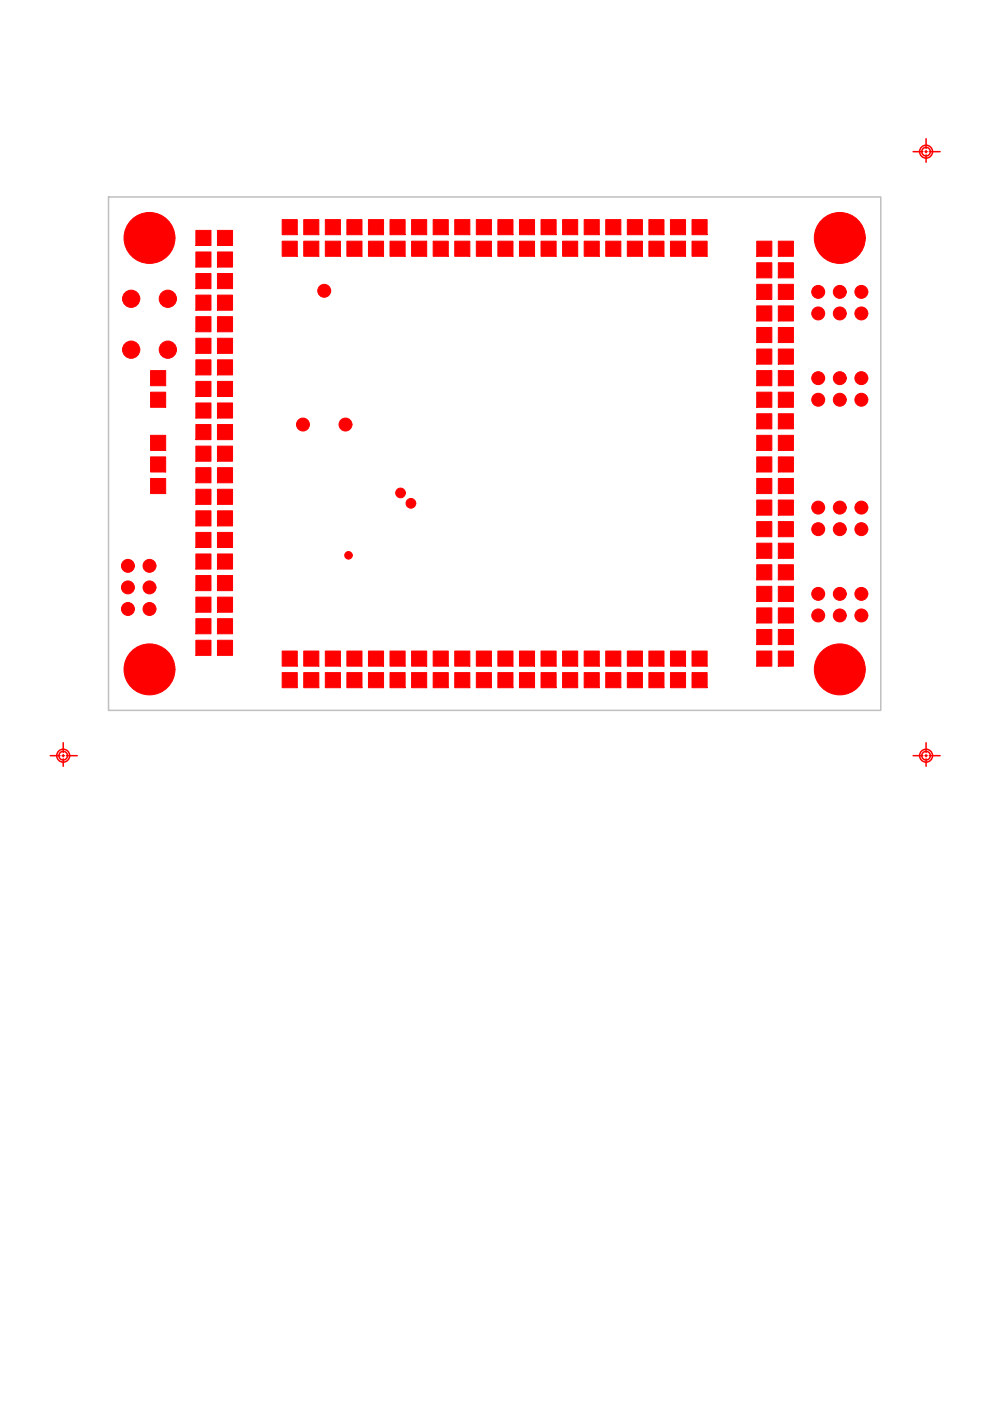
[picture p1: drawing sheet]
<svg xmlns="http://www.w3.org/2000/svg" width="210mm" height="297mm" viewBox="0 0 210 297" stroke-linecap="round" stroke-linejoin="round" font-family="sans-serif">
<path d="M23 41.8h163.7v108.8h-163.7z" fill="none" stroke="#c0c0c0" stroke-width=".32"/>
<g fill="none" stroke="#f00" stroke-width=".32">
<path d="M193.6 32.2h2.1M196.1 32.2h.5M196.3 29.4v2.1M196.3 31.9v.5M196.3 32.8v1.6M197 32.2h2.3M13.4 157.5v2M13.4 160v.4M196.3 157.5v2M196.3 160v.4M10.7 160.2h2M13.2 160.2h.4"/>
<path d="M13.4 160.9v1.6M14.1 160.2h2.3M193.6 160.2h2.1M196.1 160.2h.5M196.3 160.9v1.6M197 160.2h2.3"/>
<circle cx="196.3" cy="32.2" r="1.37"/>
<circle cx="196.3" cy="32.2" r=".91"/>
<circle cx="13.4" cy="160.2" r="1.37"/>
<circle cx="13.4" cy="160.2" r=".91"/>
<circle cx="196.3" cy="160.2" r="1.37"/>
<circle cx="196.3" cy="160.2" r=".91"/>
</g>
<g fill="#f00" stroke="#f00" stroke-width=".21">
<path d="M160.4 51.1h3.2v3.2h-3.2z"/>
<path d="M165 51.1h3.2v3.2h-3.2z"/>
<path d="M160.4 92.3h3.2v3.2h-3.2z"/>
<path d="M165 92.3h3.2v3.2h-3.2z"/>
<path d="M31.9 101.4h3.2v3.2h-3.2z"/>
<path d="M31.9 96.9h3.2v3.2h-3.2z"/>
<path d="M31.9 92.3h3.2v3.2h-3.2z"/>
<path d="M31.9 83.2h3.2v3.2h-3.2z"/>
<path d="M31.9 78.6h3.2v3.2h-3.2z"/>
<path d="M160.4 96.9h3.2v3.2h-3.2z"/>
<path d="M165 96.9h3.2v3.2h-3.2z"/>
<path d="M160.4 101.4h3.2v3.2h-3.2z"/>
<path d="M165 101.4h3.2v3.2h-3.2z"/>
<path d="M160.4 106h3.2v3.2h-3.2z"/>
<path d="M165 106h3.2v3.2h-3.2z"/>
<path d="M160.4 110.6h3.2v3.2h-3.2z"/>
<path d="M165 110.6h3.2v3.2h-3.2z"/>
<path d="M160.4 115.2h3.2v3.2h-3.2z"/>
<path d="M165 115.2h3.2v3.2h-3.2z"/>
<path d="M160.4 119.7h3.2v3.2h-3.2z"/>
<path d="M165 119.7h3.2v3.2h-3.2z"/>
<path d="M160.4 124.3h3.2v3.2h-3.2z"/>
<path d="M165 124.3h3.2v3.2h-3.2z"/>
<path d="M160.4 128.9h3.2v3.2h-3.2z"/>
<path d="M165 128.9h3.2v3.2h-3.2z"/>
<path d="M160.4 133.5h3.2v3.2h-3.2z"/>
<path d="M165 133.5h3.2v3.2h-3.2z"/>
<path d="M160.4 55.7h3.2v3.2h-3.2z"/>
<path d="M165 55.7h3.2v3.2h-3.2z"/>
<path d="M160.4 138h3.2v3.2h-3.2z"/>
<path d="M165 138h3.2v3.2h-3.2z"/>
<path d="M146.7 142.6h3.2v3.2h-3.2z"/>
<path d="M146.7 138h3.2v3.2h-3.2z"/>
<path d="M142.2 142.6h3.2v3.2h-3.2z"/>
<path d="M142.2 138h3.2v3.2h-3.2z"/>
<path d="M137.6 142.6h3.2v3.2h-3.2z"/>
<path d="M137.6 138h3.2v3.2h-3.2z"/>
<path d="M133 142.6h3.2v3.2h-3.2z"/>
<path d="M133 138h3.2v3.2h-3.2z"/>
<path d="M128.4 142.6h3.2v3.2h-3.2z"/>
<path d="M128.4 138h3.2v3.2h-3.2z"/>
<path d="M123.9 142.6h3.2v3.2h-3.2z"/>
<path d="M123.9 138h3.2v3.2h-3.2z"/>
<path d="M119.3 142.6h3.2v3.2h-3.2z"/>
<path d="M119.3 138h3.2v3.2h-3.2z"/>
<path d="M114.7 142.6h3.2v3.2h-3.2z"/>
<path d="M114.7 138h3.2v3.2h-3.2z"/>
<path d="M110.1 142.6h3.2v3.2h-3.2z"/>
<path d="M110.1 138h3.2v3.2h-3.2z"/>
<path d="M160.4 60.3h3.2v3.2h-3.2z"/>
<path d="M165 60.3h3.2v3.2h-3.2z"/>
<path d="M105.6 142.6h3.2v3.2h-3.2z"/>
<path d="M105.6 138h3.2v3.2h-3.2z"/>
<path d="M101 142.6h3.2v3.2h-3.2z"/>
<path d="M101 138h3.2v3.2h-3.2z"/>
<path d="M96.4 142.6h3.2v3.2h-3.2z"/>
<path d="M96.4 138h3.2v3.2h-3.2z"/>
<path d="M91.8 142.6h3.2v3.2h-3.2z"/>
<path d="M91.8 138h3.2v3.2h-3.2z"/>
<path d="M87.3 142.6h3.2v3.2h-3.2z"/>
<path d="M87.3 138h3.2v3.2h-3.2z"/>
<path d="M82.7 142.6h3.2v3.2h-3.2z"/>
<path d="M82.7 138h3.2v3.2h-3.2z"/>
<path d="M78.1 142.6h3.2v3.2h-3.2z"/>
<path d="M78.1 138h3.2v3.2h-3.2z"/>
<path d="M73.5 142.6h3.2v3.2h-3.2z"/>
<path d="M73.5 138h3.2v3.2h-3.2z"/>
<path d="M69 142.6h3.2v3.2h-3.2z"/>
<path d="M69 138h3.2v3.2h-3.2z"/>
<path d="M64.4 142.6h3.2v3.2h-3.2z"/>
<path d="M64.4 138h3.2v3.2h-3.2z"/>
<path d="M160.4 64.9h3.2v3.2h-3.2z"/>
<path d="M165 64.9h3.2v3.2h-3.2z"/>
<path d="M59.8 142.6h3.2v3.2h-3.2z"/>
<path d="M59.8 138h3.2v3.2h-3.2z"/>
<path d="M41.5 135.7h3.2v3.2h-3.2z"/>
<path d="M46.1 135.7h3.2v3.2h-3.2z"/>
<path d="M41.5 131.2h3.2v3.2h-3.2z"/>
<path d="M46.1 131.2h3.2v3.2h-3.2z"/>
<path d="M41.5 126.6h3.2v3.2h-3.2z"/>
<path d="M46.1 126.6h3.2v3.2h-3.2z"/>
<path d="M41.5 122h3.2v3.2h-3.2z"/>
<path d="M46.1 122h3.2v3.2h-3.2z"/>
<path d="M41.5 117.5h3.2v3.2h-3.2z"/>
<path d="M46.1 117.5h3.2v3.2h-3.2z"/>
<path d="M41.5 112.9h3.2v3.2h-3.2z"/>
<path d="M46.1 112.9h3.2v3.2h-3.2z"/>
<path d="M41.5 108.3h3.2v3.2h-3.2z"/>
<path d="M46.1 108.3h3.2v3.2h-3.2z"/>
<path d="M41.5 103.7h3.2v3.2h-3.2z"/>
<path d="M46.1 103.7h3.2v3.2h-3.2z"/>
<path d="M41.5 99.2h3.2v3.2h-3.2z"/>
<path d="M46.1 99.2h3.2v3.2h-3.2z"/>
<path d="M160.4 69.4h3.2v3.2h-3.2z"/>
<path d="M165 69.4h3.2v3.2h-3.2z"/>
<path d="M41.5 94.6h3.2v3.2h-3.2z"/>
<path d="M46.1 94.6h3.2v3.2h-3.2z"/>
<path d="M41.5 90h3.2v3.2h-3.2z"/>
<path d="M46.1 90h3.2v3.2h-3.2z"/>
<path d="M41.5 85.4h3.2v3.2h-3.2z"/>
<path d="M46.1 85.4h3.2v3.2h-3.2z"/>
<path d="M41.5 80.9h3.2v3.2h-3.2z"/>
<path d="M46.1 80.9h3.2v3.2h-3.2z"/>
<path d="M41.5 76.3h3.2v3.2h-3.2z"/>
<path d="M46.1 76.3h3.2v3.2h-3.2z"/>
<path d="M41.5 71.7h3.2v3.2h-3.2z"/>
<path d="M46.1 71.7h3.2v3.2h-3.2z"/>
<path d="M41.5 67.1h3.2v3.2h-3.2z"/>
<path d="M46.1 67.1h3.2v3.2h-3.2z"/>
<path d="M41.5 62.6h3.2v3.2h-3.2z"/>
<path d="M46.1 62.6h3.2v3.2h-3.2z"/>
<path d="M41.5 58h3.2v3.2h-3.2z"/>
<path d="M46.1 58h3.2v3.2h-3.2z"/>
<path d="M41.5 53.4h3.2v3.2h-3.2z"/>
<path d="M46.1 53.4h3.2v3.2h-3.2z"/>
<path d="M160.4 74h3.2v3.2h-3.2z"/>
<path d="M165 74h3.2v3.2h-3.2z"/>
<path d="M41.5 48.8h3.2v3.3h-3.2z"/>
<path d="M46.1 48.8h3.2v3.3h-3.2z"/>
<path d="M59.8 51.1h3.2v3.2h-3.2z"/>
<path d="M59.8 46.6h3.2v3.2h-3.2z"/>
<path d="M64.4 51.1h3.2v3.2h-3.2z"/>
<path d="M64.4 46.6h3.2v3.2h-3.2z"/>
<path d="M69 51.1h3.2v3.2h-3.2z"/>
<path d="M69 46.6h3.2v3.2h-3.2z"/>
<path d="M73.5 51.1h3.2v3.2h-3.2z"/>
<path d="M73.5 46.6h3.2v3.2h-3.2z"/>
<path d="M78.1 51.1h3.2v3.2h-3.2z"/>
<path d="M78.1 46.6h3.2v3.2h-3.2z"/>
<path d="M82.7 51.1h3.2v3.2h-3.2z"/>
<path d="M82.7 46.6h3.2v3.2h-3.2z"/>
<path d="M87.3 51.1h3.2v3.2h-3.2z"/>
<path d="M87.3 46.6h3.2v3.2h-3.2z"/>
<path d="M91.8 51.1h3.2v3.2h-3.2z"/>
<path d="M91.8 46.6h3.2v3.2h-3.2z"/>
<path d="M96.4 51.1h3.2v3.2h-3.2z"/>
<path d="M96.4 46.6h3.2v3.2h-3.2z"/>
<path d="M160.4 78.6h3.2v3.2h-3.2z"/>
<path d="M165 78.6h3.2v3.2h-3.2z"/>
<path d="M101 51.1h3.2v3.2h-3.2z"/>
<path d="M101 46.6h3.2v3.2h-3.2z"/>
<path d="M105.6 51.1h3.2v3.2h-3.2z"/>
<path d="M105.6 46.6h3.2v3.2h-3.2z"/>
<path d="M110.1 51.1h3.2v3.2h-3.2z"/>
<path d="M110.1 46.6h3.2v3.2h-3.2z"/>
<path d="M114.7 51.1h3.2v3.2h-3.2z"/>
<path d="M114.7 46.6h3.2v3.2h-3.2z"/>
<path d="M119.3 51.1h3.2v3.2h-3.2z"/>
<path d="M119.3 46.6h3.2v3.2h-3.2z"/>
<path d="M123.9 51.1h3.2v3.2h-3.2z"/>
<path d="M123.9 46.6h3.2v3.2h-3.2z"/>
<path d="M128.4 51.1h3.2v3.2h-3.2z"/>
<path d="M128.4 46.6h3.2v3.2h-3.2z"/>
<path d="M133 51.1h3.2v3.2h-3.2z"/>
<path d="M133 46.6h3.2v3.2h-3.2z"/>
<path d="M137.6 51.1h3.2v3.2h-3.2z"/>
<path d="M137.6 46.6h3.2v3.2h-3.2z"/>
<path d="M142.2 51.1h3.2v3.2h-3.2z"/>
<path d="M142.2 46.6h3.2v3.2h-3.2z"/>
<path d="M160.4 83.2h3.2v3.2h-3.2z"/>
<path d="M165 83.2h3.2v3.2h-3.2z"/>
<path d="M146.7 51.1h3.2v3.2h-3.2z"/>
<path d="M146.7 46.6h3.2v3.2h-3.2z"/>
<path d="M160.4 87.7h3.2v3.2h-3.2z"/>
<path d="M165 87.7h3.2v3.2h-3.2z"/>
<circle cx="31.7" cy="141.9" r="5.4"/>
<circle cx="178.1" cy="141.9" r="5.4"/>
<circle cx="178.1" cy="50.4" r="5.4"/>
<circle cx="31.7" cy="50.4" r="5.4"/>
<circle cx="27.8" cy="74.1" r="1.83"/>
<circle cx="35.6" cy="74.1" r="1.83"/>
<circle cx="35.6" cy="63.3" r="1.83"/>
<circle cx="27.8" cy="63.3" r="1.83"/>
<circle cx="84.9" cy="104.5" r="1.03"/>
<circle cx="87.1" cy="106.7" r="1.03"/>
<circle cx="73.9" cy="117.7" r=".8"/>
<circle cx="73.3" cy="90" r="1.37"/>
<circle cx="64.2" cy="90" r="1.37"/>
<circle cx="68.7" cy="61.7" r="1.37"/>
<circle cx="27.1" cy="120" r="1.37"/>
<circle cx="31.7" cy="120" r="1.37"/>
<circle cx="27.1" cy="124.5" r="1.37"/>
<circle cx="31.7" cy="124.5" r="1.37"/>
<circle cx="27.1" cy="129.1" r="1.37"/>
<circle cx="31.7" cy="129.1" r="1.37"/>
<circle cx="182.6" cy="125.9" r="1.37"/>
<circle cx="182.6" cy="130.5" r="1.37"/>
<circle cx="178.1" cy="125.9" r="1.37"/>
<circle cx="178.1" cy="130.5" r="1.37"/>
<circle cx="173.5" cy="125.9" r="1.37"/>
<circle cx="173.5" cy="130.5" r="1.37"/>
<circle cx="182.6" cy="107.6" r="1.37"/>
<circle cx="182.6" cy="112.2" r="1.37"/>
<circle cx="178.1" cy="107.6" r="1.37"/>
<circle cx="178.1" cy="112.2" r="1.37"/>
<circle cx="173.5" cy="107.6" r="1.37"/>
<circle cx="173.5" cy="112.2" r="1.37"/>
<circle cx="173.5" cy="84.8" r="1.37"/>
<circle cx="173.5" cy="80.2" r="1.37"/>
<circle cx="178.1" cy="84.8" r="1.37"/>
<circle cx="178.1" cy="80.2" r="1.37"/>
<circle cx="182.6" cy="84.8" r="1.37"/>
<circle cx="182.6" cy="80.2" r="1.37"/>
<circle cx="173.5" cy="66.5" r="1.37"/>
<circle cx="173.5" cy="61.9" r="1.37"/>
<circle cx="178.1" cy="66.5" r="1.37"/>
<circle cx="178.1" cy="61.9" r="1.37"/>
<circle cx="182.6" cy="66.5" r="1.37"/>
<circle cx="182.6" cy="61.9" r="1.37"/>
</g>
</svg>
